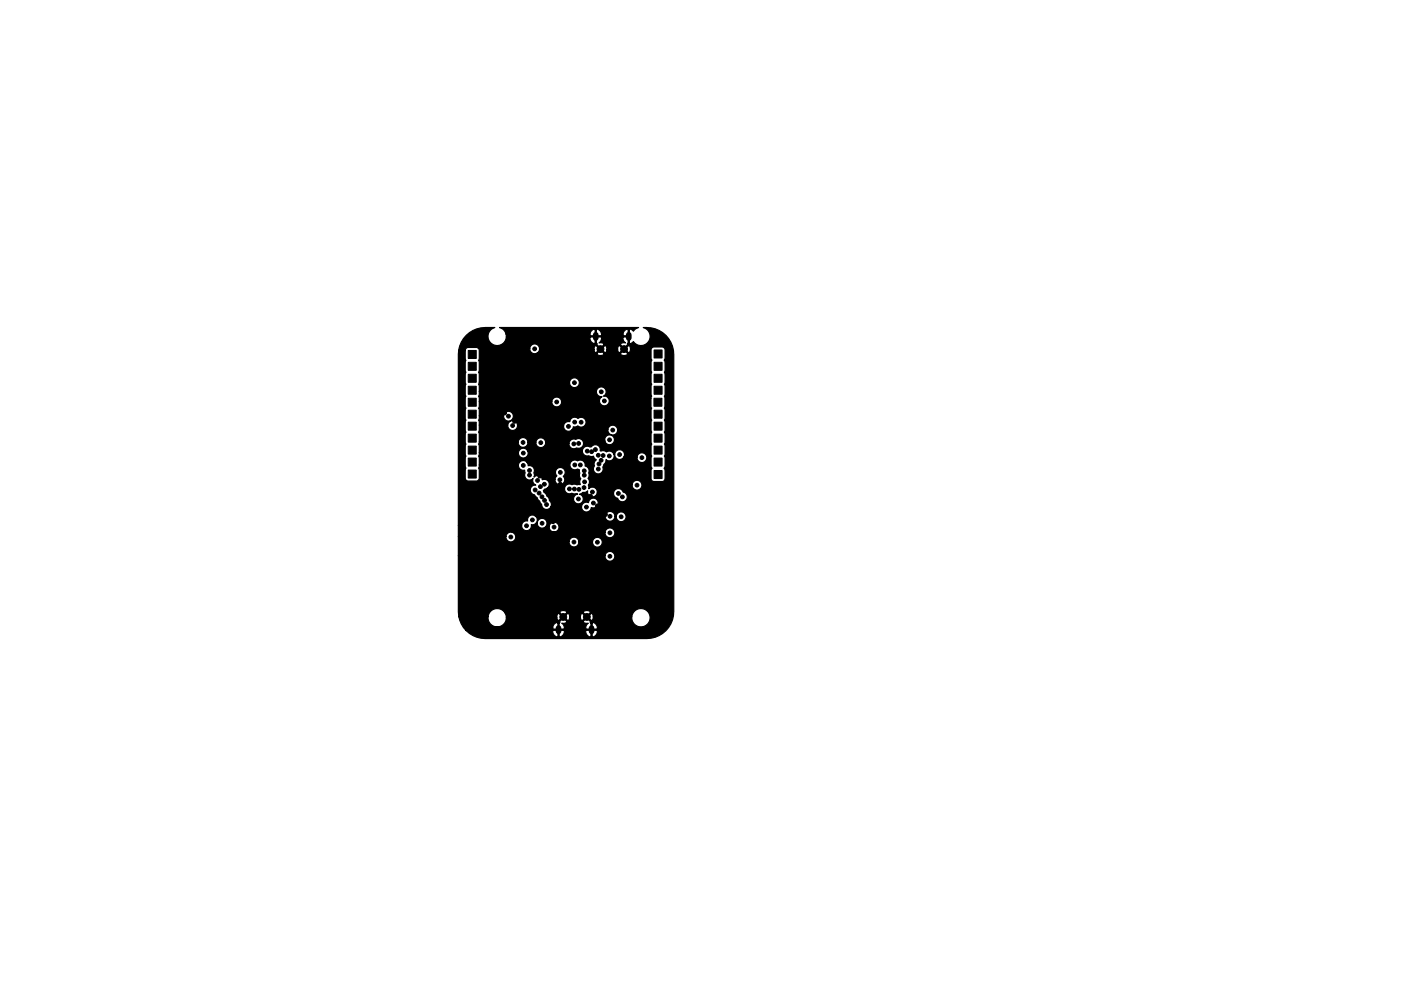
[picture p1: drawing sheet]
<svg xmlns="http://www.w3.org/2000/svg" width="297mm" height="210mm" viewBox="0 0 297 210" stroke-linecap="round" stroke-linejoin="round" font-family="sans-serif">
<g fill="#000" stroke="#000" stroke-width=".21">
<path d="M99.3 79.4h1.7v1.7h-1.7zM99.3 76.9h1.7v1.7h-1.7zM99.3 74.4h1.7v1.7h-1.7zM138.7 74.3h1.7v1.7h-1.7zM138.7 76.9h1.7v1.7h-1.7zM99.3 94.6h1.7v1.7h-1.7zM99.3 99.7h1.7v1.7h-1.7zM99.3 97.2h1.7v1.7h-1.7zM99.3 92.1h1.7v1.7h-1.7zM99.3 89.6h1.7v1.7h-1.7zM99.3 87h1.7v1.7h-1.7zM99.3 84.5h1.7v1.7h-1.7z"/>
<path d="M99.3 81.9h1.7v1.7h-1.7zM138.6 84.5h1.7v1.7h-1.7zM138.7 79.4h1.7v1.7h-1.7zM138.7 81.9h1.7v1.7h-1.7zM138.7 87h1.7v1.7h-1.7zM138.7 89.6h1.7v1.7h-1.7zM138.7 92.1h1.7v1.7h-1.7zM138.7 94.6h1.7v1.7h-1.7zM138.7 97.2h1.7v1.7h-1.7zM138.7 99.8h1.7v1.7h-1.7z"/>
<circle cx="113.4" cy="74" r=".4"/>
<circle cx="127.3" cy="74.1" r=".72"/>
<circle cx="132.3" cy="74.1" r=".72"/>
<circle cx="106.1" cy="98.8" r=".4"/>
<circle cx="107" cy="87.6" r=".4"/>
<circle cx="107.4" cy="82" r=".4"/>
<circle cx="107.8" cy="88.3" r=".4"/>
<circle cx="108.7" cy="90.3" r=".4"/>
<circle cx="109.1" cy="89.4" r=".4"/>
<circle cx="110.9" cy="93.9" r=".4"/>
<circle cx="110.9" cy="98.7" r=".4"/>
<circle cx="110.9" cy="96.1" r=".4"/>
<circle cx="112" cy="97.9" r=".4"/>
<circle cx="112.3" cy="99.8" r=".4"/>
<circle cx="114.7" cy="93.9" r=".4"/>
<circle cx="115.5" cy="90.2" r=".4"/>
<circle cx="117" cy="83" r=".4"/>
<circle cx="118" cy="85.3" r=".4"/>
<circle cx="118.8" cy="80.7" r=".4"/>
<circle cx="120.5" cy="90.5" r=".4"/>
<circle cx="121.7" cy="94.2" r=".4"/>
<circle cx="121.8" cy="81.2" r=".4"/>
<circle cx="121.8" cy="89.6" r=".4"/>
<circle cx="121.9" cy="98.6" r=".4"/>
<circle cx="122.7" cy="94.1" r=".4"/>
<circle cx="123" cy="98.6" r=".4"/>
<circle cx="123.1" cy="91.8" r=".4"/>
<circle cx="123.2" cy="89.6" r=".4"/>
<circle cx="123.9" cy="99.9" r=".4"/>
<circle cx="124.5" cy="95.7" r=".4"/>
<circle cx="124.8" cy="81.1" r=".4"/>
<circle cx="125.4" cy="95.8" r=".4"/>
<circle cx="126.2" cy="95.4" r=".4"/>
<circle cx="126.8" cy="96.6" r=".4"/>
<circle cx="126.8" cy="99.5" r=".4"/>
<circle cx="127" cy="98.4" r=".4"/>
<circle cx="127.5" cy="97.7" r=".4"/>
<circle cx="127.5" cy="83.1" r=".4"/>
<circle cx="127.9" cy="96.6" r=".4"/>
<circle cx="127.9" cy="93.7" r=".4"/>
<circle cx="128.1" cy="85.1" r=".4"/>
<circle cx="129.2" cy="96.7" r=".4"/>
<circle cx="129.2" cy="93.3" r=".4"/>
<circle cx="129.9" cy="91.2" r=".4"/>
<circle cx="131.4" cy="96.4" r=".4"/>
<circle cx="132.8" cy="99.5" r=".4"/>
<circle cx="132.9" cy="96.5" r=".4"/>
<circle cx="136.1" cy="97.1" r=".4"/>
<circle cx="105.9" cy="104.6" r=".4"/>
<circle cx="107.6" cy="107.9" r=".4"/>
<circle cx="107.7" cy="111.2" r=".4"/>
<circle cx="108.3" cy="113.9" r=".4"/>
<circle cx="110.6" cy="109.1" r=".4"/>
<circle cx="111.6" cy="111.6" r=".4"/>
<circle cx="112.3" cy="100.8" r=".4"/>
<circle cx="112.6" cy="113.5" r=".4"/>
<circle cx="112.9" cy="110.3" r=".4"/>
<circle cx="113.5" cy="104" r=".4"/>
<circle cx="114" cy="101.9" r=".4"/>
<circle cx="114.3" cy="104.6" r=".4"/>
<circle cx="114.4" cy="101" r=".4"/>
<circle cx="114.6" cy="103.2" r=".4"/>
<circle cx="114.9" cy="105.4" r=".4"/>
<circle cx="114.9" cy="111" r=".4"/>
<circle cx="115.4" cy="102.7" r=".4"/>
<circle cx="115.4" cy="106.2" r=".4"/>
<circle cx="115.9" cy="107.1" r=".4"/>
<circle cx="117.3" cy="110.7" r=".4"/>
<circle cx="117.5" cy="111.8" r=".4"/>
<circle cx="118.5" cy="113.5" r=".4"/>
<circle cx="118.7" cy="101.8" r=".4"/>
<circle cx="118.8" cy="102.7" r=".4"/>
<circle cx="118.8" cy="100.2" r=".4"/>
<circle cx="120.7" cy="103.7" r=".4"/>
<circle cx="121" cy="113.4" r=".4"/>
<circle cx="121.7" cy="115" r=".4"/>
<circle cx="121.8" cy="103.8" r=".4"/>
<circle cx="122.6" cy="105.9" r=".4"/>
<circle cx="122.7" cy="103.8" r=".4"/>
<circle cx="123.8" cy="103.4" r=".4"/>
<circle cx="123.9" cy="100.8" r=".4"/>
<circle cx="123.9" cy="102.2" r=".4"/>
<circle cx="124.3" cy="107.6" r=".4"/>
<circle cx="125.2" cy="105.3" r=".4"/>
<circle cx="125.6" cy="104.4" r=".4"/>
<circle cx="125.8" cy="106.7" r=".4"/>
<circle cx="125.8" cy="108.8" r=".4"/>
<circle cx="126.6" cy="107.3" r=".4"/>
<circle cx="126.7" cy="115" r=".4"/>
<circle cx="128.4" cy="109.2" r=".4"/>
<circle cx="128.4" cy="105.5" r=".4"/>
<circle cx="129.3" cy="118" r=".4"/>
<circle cx="129.3" cy="113" r=".4"/>
<circle cx="129.3" cy="109.5" r=".4"/>
<circle cx="130.7" cy="101.9" r=".4"/>
<circle cx="131.1" cy="104.7" r=".4"/>
<circle cx="131.4" cy="115.1" r=".4"/>
<circle cx="131.7" cy="109.6" r=".4"/>
<circle cx="132" cy="105.4" r=".4"/>
<circle cx="135" cy="115.2" r=".4"/>
<circle cx="135.1" cy="102.9" r=".4"/>
<circle cx="135.3" cy="108.7" r=".4"/>
<circle cx="119.4" cy="130.9" r=".72"/>
<circle cx="124.4" cy="130.9" r=".72"/>
</g>
<path d="M126.3 71v.7M133.3 71v.7M118.4 133.2v.7M125.4 133.2v.7" fill="none" stroke="#000" stroke-width="1.2"/>
<path d="M98.8 71.2a5.7 5.7 0 0 1 4.1-1.7h1.9a1.95 1.95 0 0 0-.6 3.4 1.95 1.95 0 0 0 3.2-1.4h17.7v.3a.92 .92 0 0 0 1.1 1v-1.3h.2l.2 1.6 .7 .8 .8-.8h3.5l.7 .8 .8-.8 .1-1.6h-1.1l.1 .8 .4 .4h-.4a.56 .56 0 0 0-.6 .4h-3.5l-.1-.2-.2-.1-.8-.1 .4-.4 .1-.8h-20.1l-.1-.6h17.8v.3h1.1v-1.3h.2v1.3h1.1v-.3h4.6v.3h1.1v-1.3a.92 .92 0 0 0-1.1 1h-4.6v-.2a.94 .94 0 0 0-1.3-.8 .92 .92 0 0 0-1.1 1h-17.8l-.4-.8-1-.6h29.5l-.7 .4-.4 .4-.6-.5-.3 .1v2.9l.3 .1 .6-.4 .1 .1a1.95 1.95 0 0 0 3.1-.2 1.95 1.95 0 0 0-1.1-2.9 5.8 5.8 0 0 1 6.5 5.7l-.1 55.5a5.7 5.7 0 0 1-5.7 4.8l-35.1-.1a5.6 5.6 0 0 1-3.2-1.7h18.4v.4a.92 .92 0 0 0 1.1 .9v-1.3h.2v1.3l.2 .1a1.25 1.25 0 0 0 1-1.4h4.5v.4a.92 .92 0 0 0 1.1 .9v-1.3h.2v1.3l.2 .1a1.25 1.25 0 0 0 1-1.4h-27.9l-.5-.6h18.9v.4h1.1v-1.3h.2v1.3h1.2l-.2-.8-.4-.5h.7l.3-.1 .1-.3h3.5a.79 .79 0 0 0 1 .4l-.4 .5-.1 .8h1.1v-1.3h.2v1.3h1.2v-.4a1.01 1.01 0 0 0-1.4-.9l-.2-.1 .1-.3-.8-.7-.7 .7h-3.5l-.8-.7-.7 .7v.3l-.4 .1a.92 .92 0 0 0-1.1 .9h-18.9l-.5-.7-.5-1.5h6.2v.3a1.95 1.95 0 0 0 2 1.8 1.95 1.95 0 0 0 1.9-2h10.7l.1 .6 .3 .1 .7-.8h.4l.8 .8 .2-.1 .2-.6h2.3l.1 .6 .3 .1 .7-.8h.4l.8 .8a.69 .69 0 0 0 .4-.8h8.1v.3a1.95 1.95 0 0 0 3 1.5 1.95 1.95 0 0 0 0-3.3 1.95 1.95 0 0 0-3 1.5l-8.1-.1a.56 .56 0 0 0-.4-.7l-.8 .8h-.4l-.7-.8-.3 .1-.1 .8h-2.3l-.1-.7-.3-.2-.8 .8h-.4l-.7-.8a.72 .72 0 0 0-.4 .9h-10.7l-.4-1h11.7l.7 .7 .8-.7h3.5l.7 .7 .8-.7-.1-.3-.8-.2-.6 .2v.3h-3.5a.89 .89 0 0 0-1.5 0h-11.7l-.1-.2a1.95 1.95 0 0 0-2.1-.6 1.95 1.95 0 0 0-1.3 1.7h-6.2l-.1-1.1v-11.9h31.1v.2a1.04 1.04 0 0 0 1.6 .8 1.04 1.04 0 0 0 0-1.8 1.04 1.04 0 0 0-1.6 .8h-31.1v-4.1h10.1v.2a1.03 1.03 0 0 0 1.4 .9h12v.2a1.04 1.04 0 0 0 1.1 .9 1.04 1.04 0 0 0 .9-1.1h2.9v.2a1.04 1.04 0 0 0 1.6 .8 1.04 1.04 0 0 0 0-1.7 1.04 1.04 0 0 0-1.6 .7h-2.9a1.04 1.04 0 0 0-1-.9 1.04 1.04 0 0 0-1 .9h-12h.1a1.04 1.04 0 0 0 .5-1.1 1.04 1.04 0 0 0-.7-.9h19.7v.3a1.04 1.04 0 0 0 1.6 .7 1.04 1.04 0 0 0 0-1.7 1.04 1.04 0 0 0-1.6 .7h-19.7a1.04 1.04 0 0 0-1.3 .9h-10.1v-2.4h13.4v.3a1.04 1.04 0 0 0 1.2 .9 1.04 1.04 0 0 0 .8-1.3h.6l.7-.4a1.04 1.04 0 0 0 .6 1.1 1.04 1.04 0 0 0 1.2-.3h.7v.2a1.04 1.04 0 0 0 1.6 .8 1.04 1.04 0 0 0 0-1.8 1.04 1.04 0 0 0-1.6 .8h-.7a1.04 1.04 0 0 0-.4-1.6 1.04 1.04 0 0 0-1.4 .8h-.2l.1-.1a1.03 1.03 0 0 0-.4-1.4h14.9v.2a1.04 1.04 0 0 0 1.1 1 1.04 1.04 0 0 0 1-1.1h.3v.2a1.04 1.04 0 0 0 1.5 .8 1.04 1.04 0 0 0 0-1.7 1.04 1.04 0 0 0-1.5 .7l-.3-.1a1.04 1.04 0 0 0-1.1-.9 1.04 1.04 0 0 0-1 .9h-14.9a1.04 1.04 0 0 0-1.2 .1 1.04 1.04 0 0 0-.3 1 1.03 1.03 0 0 0-1.3 .9h-13.4v-37h1.4v1.7l.2 .4-.2 .4v1.7a.63 .63 0 0 1 0 .8v1.7l.2 .4-.2 .4v1.7a.63 .63 0 0 1 0 .9v1.7l.2 .4-.2 .4v1.7a.63 .63 0 0 1 0 .9v1.7l.2 .4-.2 .4v1.7a.63 .63 0 0 1 0 .8v1.7l.2 .5-.2 .4v1.7a.63 .63 0 0 1 0 .8v1.7l.2 .5 .5 .2h1.7a.64 .64 0 0 0 .6-.7v-1.7l-.1-.4 .1-.7h8.3v.3a1.04 1.04 0 0 0 1.3 .8l.2 .6a1.04 1.04 0 0 0 .3 1.3 1.04 1.04 0 0 0 1.3-.1 1.03 1.03 0 0 0 .6 1.4 1.1 1.1 0 0 0-1.2 1 1.1 1.1 0 0 0 1 1.2l.5 .5 .9 1.4a1.07 1.07 0 0 0 .8 1.1 1.07 1.07 0 0 0 1.2-.6h6.5v.2a1.04 1.04 0 0 0 1 .9 1.04 1.04 0 0 0 1.1-.9 1.04 1.04 0 0 0 1.4-.7 1.04 1.04 0 0 0-.8-1.3 1.04 1.04 0 0 0-1.2 .9 1.04 1.04 0 0 0-1.5 .9h-6.5l.1-.5-.1-.4-.3-.4-.1-.5-.8-1.1a.44 .44 0 0 1-.4-.5 .44 .44 0 0 1 .5-.4l4-.1v.2a1.11 1.11 0 0 0 1.6 .9l1.2 .1a1.04 1.04 0 0 0-.8 1.6 1.04 1.04 0 0 0 1.8 .1 1.04 1.04 0 0 0-.6-1.6l.7-.4 .5-.1 .5-.3v.2a1.04 1.04 0 0 0 .8 1.1 1.04 1.04 0 0 0 1.2-.8h3.5v.2a1.07 1.07 0 0 0 .9 .9 1.04 1.04 0 0 0 1.7 .4 1.04 1.04 0 0 0-.6-1.7 1.04 1.04 0 0 0-1.1-.7 1.04 1.04 0 0 0-.9 .9l-3.5-.1a1.04 1.04 0 0 0-.6-1.1 1.04 1.04 0 0 0-1.2 .3v-.9h9.2a1.04 1.04 0 0 0 1.4 1.1 1.04 1.04 0 0 0 .4-1.7 1.04 1.04 0 0 0-1.7 .4l-.1 .2h-9.2a1.06 1.06 0 0 0-.1-1.3l.2-.6-.1-.6a1.03 1.03 0 0 0-.8-1.4 1.12 1.12 0 0 0-.4-1.1 1.12 1.12 0 0 0-1.2-.1 1.04 1.04 0 0 0-1.6 1 1.04 1.04 0 0 0 1.6 .8 .73 .73 0 0 1 .5 1v.6l.3 .5a1.14 1.14 0 0 0-.2 1.2l-.7 .1-.6-.2-.4 .1a1.03 1.03 0 0 0-1.6 .8h-3.8l.2-.1a1.04 1.04 0 0 0 .2-1.3 1.04 1.04 0 0 0-1.3-.4l2.7-.1a1.04 1.04 0 0 0 1.4 1.1 1.04 1.04 0 0 0 .3-1.7 1.04 1.04 0 0 0 .2-1.5 1.04 1.04 0 0 0-1.5-.1 1.04 1.04 0 0 0 0 1.5l-.4 .7h-2.7a1.03 1.03 0 0 0-1.8-.5l.1-.5-.1-.4a1.04 1.04 0 0 0-.1-1.1 1.04 1.04 0 0 0-1.1-.4 1.04 1.04 0 0 0-1-1.1 1.04 1.04 0 0 0-1.1 .9h-8.3v-1.4a.63 .63 0 0 1 0-.9v-.3h8.3a1.04 1.04 0 0 0 1.3 1.1 1.04 1.04 0 0 0 .6-1.5h11.7v.2a1.16 1.16 0 0 0 1.4 .9l.9 .1 .2 .5 .4 .3a1.06 1.06 0 0 0-.4 1.3 1.04 1.04 0 0 0 .7 1.6 1.04 1.04 0 0 0 1.1-1.4l.6-1 .1-.6a1.04 1.04 0 0 0 1.3 .1 1.04 1.04 0 0 0 .3-1.3h.2v.2a1.04 1.04 0 0 0 .8 1 1.04 1.04 0 0 0 1.1-.5h2.9v.2a1.04 1.04 0 0 0 1.5 .8 1.04 1.04 0 0 0 0-1.8 1.04 1.04 0 0 0-1.5 .8l-2.8-.1a1.04 1.04 0 0 0-.6-1.5 1.04 1.04 0 0 0-1.4 .9h-.2a1.17 1.17 0 0 0-1.6-.5l-.5-.2h-.8a1.07 1.07 0 0 0-.6-1.2 1.07 1.07 0 0 0-1.3 .4l-.2 .1a1.03 1.03 0 0 0-1.6 .7h-11.7v-.1a1.04 1.04 0 0 0-1.2-.4 1.04 1.04 0 0 0-.7 .9h-8.3v-1.4a.68 .68 0 0 1 0-.8h8.3v.2a1.04 1.04 0 0 0 1.1 .9 1.04 1.04 0 0 0 .9-1.1h1.7v.2a1.04 1.04 0 0 0 1 1 1.04 1.04 0 0 0 1.1-.9h4.9v.2a1.04 1.04 0 0 0 1.7 .7 1.03 1.03 0 0 0 1.3-.4 1.03 1.03 0 0 0-.4-1.4h5v.2a1.04 1.04 0 0 0 1.6 .8 1.04 1.04 0 0 0 0-1.8 1.04 1.04 0 0 0-1.6 .8h-5l-.6-.2-.5 .2a1.03 1.03 0 0 0-1.5 .9l-4.9-.1a1.04 1.04 0 0 0-.9-1.1 1.04 1.04 0 0 0-1.2 .9h-1.7a1.04 1.04 0 0 0-1-1 1.04 1.04 0 0 0-1 1h-8.3v-1.7a.63 .63 0 0 1 0-.8v-1.1h6.1a1.04 1.04 0 0 0 .9 1.1 1.04 1.04 0 0 0 1.1-.9h9.8v.2a1.04 1.04 0 0 0 .7 .9 1.04 1.04 0 0 0 1.1-.4h7.6v.3a1.04 1.04 0 0 0 1.6 .7 1.04 1.04 0 0 0 0-1.7 1.04 1.04 0 0 0-1.6 .7h-7.6l.3-.5 .5-.1 .4-.2a1.05 1.05 0 0 0 1.5 0 1.05 1.05 0 0 0 0-1.5 1.05 1.05 0 0 0-1.5-.1 1.04 1.04 0 0 0-1.7 .8 1.04 1.04 0 0 0-1.3 .9h-9.8v-.2a1.04 1.04 0 0 0-1-.9 1.04 1.04 0 0 0-1 .9h-6.1v-.6a.63 .63 0 0 1 0-.9v-.5h5.2a1.04 1.04 0 0 0 1.4 1.1 1.04 1.04 0 0 0 .3-1.8 1.04 1.04 0 0 0-1.7 .5v.2h-5.2v-1.3l-.1-.3 .1-.3v-1.1h15.4v.2a1.04 1.04 0 0 0 1.6 .8 1.04 1.04 0 0 0 0-1.8 1.04 1.04 0 0 0-1.6 .8h-15.4v-.7a.63 .63 0 0 1 0-.9v-.6h24.8a1.03 1.03 0 0 0 1.2 1.1 1.04 1.04 0 0 0-.4 1.5 1.04 1.04 0 0 0 1.5 .3 1.04 1.04 0 0 0 .3-1.4h9v1.7a.63 .63 0 0 1 0 .8v1.7l.2 .4-.2 .5v1.7a.63 .63 0 0 1 0 .8v1.7l.2 .4-.2 .4v1.7a.63 .63 0 0 1 0 .9v1.8a.4 .4 0 0 1 0 .7v1.8a.64 .64 0 0 0 .7 .7h1.8l.5-.4v-2l-.2-.4 .2-.5v-1.7l-.2-.4 .2-.5v-1.7a.63 .63 0 0 1 0-.8v-1.7l-.2-.4 .2-.4v-1.7a.63 .63 0 0 1 0-.9v-1.7l-.2-.4 .2-.4v-1.7a.63 .63 0 0 1 0-.9v-1.7l-.2-.4 .2-.4v-1.7a.63 .63 0 0 1 0-.8v-1.9a.4 .4 0 0 1 0-.6v-1.8a.64 .64 0 0 0-.6-.7h-1.9l-.4 .4-.1 2 .2 .4-.2 .5v1.7l.2 .4-.2 .4v1.7a.63 .63 0 0 1 0 .8v1.7l.2 .5-.2 .4h-9l-.4-.4-.6-.1a1.04 1.04 0 0 0 .1-1.7 1.04 1.04 0 0 0-1.7 .7h-24.8v-1.1a.64 .64 0 0 1 0-.8h19.2v.2a1.04 1.04 0 0 0 1.5 .8 1.04 1.04 0 0 0 0-1.8 1.04 1.04 0 0 0-1.5 .8h-19.2v-1.7a.63 .63 0 0 1 0-.8v-1.7l-.1-.4 .1-.4v-1.7l-.2-.5h10.9v.2a1.04 1.04 0 0 0 1.4 .9h12.9v.2l.8 .2 .6-.2 .1-.2h3.5a.89 .89 0 0 0 1.5 0l-.8-.8-.7 .8h-3.5l-.8-.8-.7 .8h-12.9l.5-.3 .2-.6h11.5a.56 .56 0 0 0 .5 .7l.7-.7h.4l.7 .7h.3l.2-.7h2.2a.56 .56 0 0 0 .5 .7l.7-.7h.4l.7 .7h.3l.2-.8-.2-.6-.3-.1-.7 .8h-.4l-.7-.8a.72 .72 0 0 0-.5 .8h-2.2v-.1a.56 .56 0 0 0-.5-.7l-.7 .8h-.4l-.7-.8-.3 .1-.2 .7h-11.5a1.04 1.04 0 0 0-.9-1.1 1.04 1.04 0 0 0-1.2 .9h-10.9l-.4-.2h-1.7l-.5 .2-.2 .5h-1.4a5.6 5.6 0 0 1 1.6-3.2z" fill="#000" stroke="#000" stroke-width=".25"/>
</svg>
